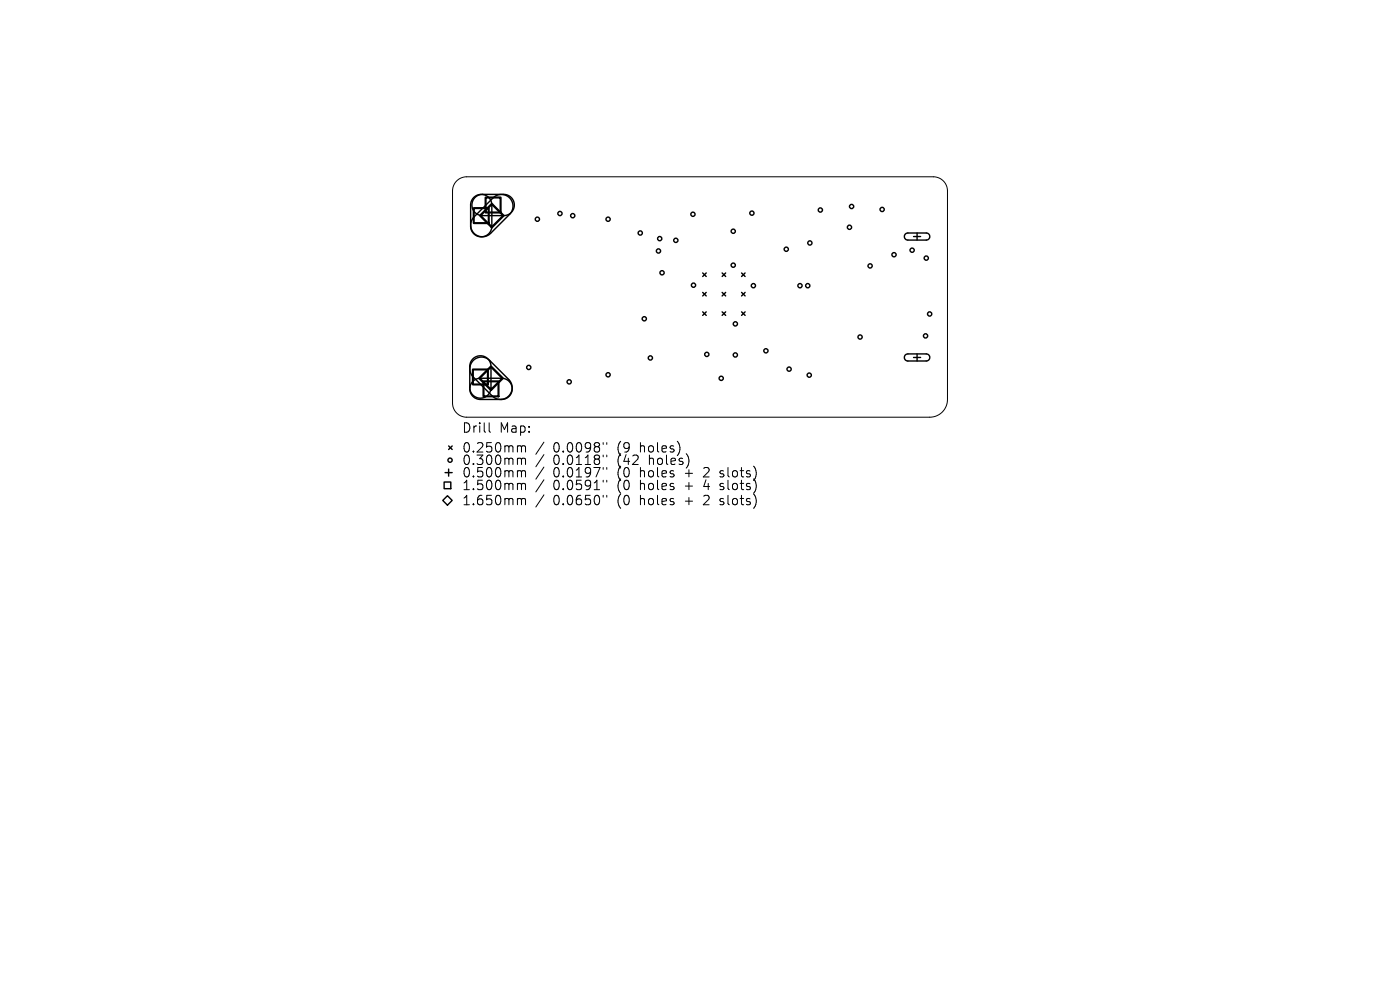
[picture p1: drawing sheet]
<svg xmlns="http://www.w3.org/2000/svg" width="297mm" height="210mm" viewBox="0 0 297 210" stroke-linecap="round" stroke-linejoin="round" font-family="sans-serif">
<defs><g id="words">
<g font-size="2.8">
<text x="97.9" y="92.1">Drill</text>
<text x="105.9" y="92.1">Map:</text>
<text x="97.9" y="96.3">0.250mm</text>
<text x="97.9" y="98.9">0.300mm</text>
<text x="97.9" y="101.6">0.500mm</text>
<text x="117.4" y="96.3">0.0098&quot;</text>
<text x="117.4" y="98.9">0.0118&quot;</text>
<text x="117.4" y="101.6">0.0197&quot;</text>
<text x="131.1" y="96.3">(9</text>
<text x="131.1" y="98.9">(42</text>
<text x="131.1" y="101.6">(0</text>
<text x="136.1" y="96.3">holes)</text>
<text x="136.1" y="101.6">holes</text>
<text x="138" y="98.9">holes)</text>
<text x="145.8" y="101.6">+</text>
<text x="150" y="101.6">2</text>
<text x="153.6" y="101.6">slots)</text>
<text x="97.9" y="104.3">1.500mm</text>
<text x="97.9" y="107.5">1.650mm</text>
<text x="117.4" y="104.3">0.0591&quot;</text>
<text x="117.4" y="107.5">0.0650&quot;</text>
<text x="131.1" y="104.3">(0</text>
<text x="131.1" y="107.5">(0</text>
<text x="136.1" y="104.3">holes</text>
<text x="136.1" y="107.5">holes</text>
<text x="145.8" y="104.3">+</text>
<text x="145.8" y="107.5">+</text>
<text x="150" y="104.3">4</text>
<text x="150" y="107.5">2</text>
<text x="153.6" y="104.3">slots)</text>
<text x="153.6" y="107.5">slots)</text>
</g>
</g></defs>
<g fill="none" stroke="#000" stroke-width=".21">
<path d="M96.9 38.4a3 3 0 0 1 2.1-.9h99a3 3 0 0 1 3 3v44.3a3.8 3.8 0 0 1-3.7 3.7h-98.3a3 3 0 0 1-3-3v-45a3 3 0 0 1 .9-2.1zM103.8 89.7v1.7l.3 .3M110.1 94.6l.4 .1 .1 .1M110.1 97.2l.4 .1 .1 .2M110.1 99.8h.2l.3 .3M110.6 94.8l.3-.2 .5 .1 .1 1.2M110.6 94.8v1.1M110.6 97.5v1M110.6 97.5l.3-.3 .5 .1 .1 1.2M115.4 93.8l-1.7 2.6M115.4 96.4l-1.7 2.6M115.4 99.1l-1.7 2.5"/>
<path d="M128 93.9v.4M128 96.5v.4M128 99.2v.4M128.7 93.9v.4M128.7 96.5v.4M128.7 99.2v.4M152.8 99.9v.5M110.1 102.5h.2l.3 .3M110.1 105.7l.4 .1 .1 .2M110.6 100.1v1.1M110.6 102.8v1.1M110.6 106v1.1"/>
<path d="M110.6 100.1l.3-.3 .5 .1 .1 1.3M110.6 102.8l.3-.3 .5 .1 .1 1.3M110.6 106l.3-.3 .5 .1 .1 1.3M115.4 101.8l-1.7 2.5M115.4 105l-1.7 2.5M128 101.9v.4M128 105.1v.4M128.7 101.9v.4M128.7 105.1v.4M152.7 101.1l.2 .1M152.7 103.8l.2 .1M152.7 107l.2 .1"/>
<path d="M152.8 102.6v.5M152.8 105.8v.5"/>
</g>
<g fill="none" stroke="#000" stroke-width=".3">
<path d="M100.5 41.9a2.25 2.25 0 0 1 2.5-.5 2.25 2.25 0 0 1 1.3 2.1v4.5a2.25 2.25 0 0 1-2.2 2.2 2.25 2.25 0 0 1-2.3-2.2v-4.7l.3-.8zM100.8 41.9l.6-.5 .8-.2h4.7a2.25 2.25 0 0 1 2.2 2.3 2.25 2.25 0 0 1-2.2 2.2h-4.5a2.25 2.25 0 0 1-2.1-1.4 2.25 2.25 0 0 1 .5-2.4zM104.6 42a2.48 2.48 0 0 1 3.5 0 2.48 2.48 0 0 1 0 3.5l-4 4a2.48 2.48 0 0 1-3.5 0 2.48 2.48 0 0 1 0-3.5zM149.1 57.9l.7 .8M149.8 57.9l-.7 .8M153.2 57.9l.7 .8M153.9 57.9l-.7 .8M157.3 57.9l.8 .8M158.1 57.9l-.8 .8M192.1 49.6l.4-.2h4a.75 .75 0 0 1 .8 .8 .75 .75 0 0 1-.8 .7h-3.9a.75 .75 0 0 1-.7-.4 .75 .75 0 0 1 .2-.9zM193.8 50.2h1.5M194.6 49.4v1.5"/>
<path d="M100.3 76.1a2.25 2.25 0 0 1 2.5-.5 2.25 2.25 0 0 1 1.4 2.1v4.5a2.25 2.25 0 0 1-2.3 2.3 2.25 2.25 0 0 1-2.2-2.3v-4.7l.2-.7zM100.4 76.5a2.47 2.47 0 0 1 3.5 0l4 4a2.48 2.48 0 0 1 0 3.5 2.48 2.48 0 0 1-3.5 0l-4-4a2.47 2.47 0 0 1 0-3.5zM149.1 62l.7 .8M149.1 66.2l.7 .7M149.8 62l-.7 .8M149.8 66.2l-.7 .7M153.2 62l.7 .8M153.2 66.2l.7 .7M153.9 62l-.7 .8M153.9 66.2l-.7 .7M157.3 66.2l.8 .7M157.3 62l.8 .8"/>
<path d="M158.1 62l-.8 .8M158.1 66.2l-.8 .7M192.1 75.3l.4-.2h4a.75 .75 0 0 1 .8 .7 .75 .75 0 0 1-.8 .8h-3.9a.75 .75 0 0 1-.7-.5 .75 .75 0 0 1 .2-.8zM193.8 75.8h1.5M194.6 75.1v1.5M95.2 94.6l.7 .8M95.2 99.5v1.5M95.9 94.6l-.7 .8M100.3 80.9l.7-.5 .7-.2h4.7a2.25 2.25 0 0 1 2.3 2.3 2.25 2.25 0 0 1-2.3 2.2h-4.5a2.25 2.25 0 0 1-2.1-1.4 2.25 2.25 0 0 1 .5-2.4zM93.9 106.2l1-1 1 1-1 1zM94.2 102.3h1.4v1.4h-1.4zM94.4 100.3h1.5"/>
<circle cx="114" cy="46.5" r=".45"/>
<circle cx="118.8" cy="45.3" r=".45"/>
<circle cx="121.5" cy="45.8" r=".45"/>
<circle cx="129" cy="46.5" r=".45"/>
<circle cx="135.8" cy="49.4" r=".45"/>
<circle cx="139.7" cy="53.2" r=".45"/>
<circle cx="140" cy="50.6" r=".45"/>
<circle cx="140.4" cy="57.9" r=".45"/>
<circle cx="143.4" cy="51" r=".45"/>
<circle cx="147" cy="45.5" r=".45"/>
<circle cx="155.6" cy="56.3" r=".45"/>
<circle cx="155.6" cy="49.1" r=".45"/>
<circle cx="159.5" cy="45.2" r=".45"/>
<circle cx="166.8" cy="52.9" r=".45"/>
<circle cx="171.8" cy="51.5" r=".45"/>
<circle cx="174" cy="44.5" r=".45"/>
<circle cx="180.2" cy="48.2" r=".45"/>
<circle cx="180.7" cy="43.8" r=".45"/>
<circle cx="184.6" cy="56.4" r=".45"/>
<circle cx="187.1" cy="44.4" r=".45"/>
<circle cx="189.7" cy="54" r=".45"/>
<circle cx="193.5" cy="53.1" r=".45"/>
<circle cx="196.5" cy="54.8" r=".45"/>
<circle cx="112.2" cy="77.9" r=".45"/>
<circle cx="129" cy="79.5" r=".45"/>
<circle cx="136.7" cy="67.6" r=".45"/>
<circle cx="138" cy="75.9" r=".45"/>
<circle cx="147.1" cy="60.5" r=".45"/>
<circle cx="149.9" cy="75.2" r=".45"/>
<circle cx="156" cy="75.3" r=".45"/>
<circle cx="156" cy="68.7" r=".45"/>
<circle cx="159.8" cy="60.6" r=".45"/>
<circle cx="162.5" cy="74.4" r=".45"/>
<circle cx="167.4" cy="78.3" r=".45"/>
<circle cx="169.7" cy="60.6" r=".45"/>
<circle cx="171.4" cy="60.6" r=".45"/>
<circle cx="171.7" cy="79.6" r=".45"/>
<circle cx="182.5" cy="71.5" r=".45"/>
<circle cx="196.4" cy="71.3" r=".45"/>
<circle cx="197.2" cy="66.6" r=".45"/>
<circle cx="95.5" cy="97.6" r=".45"/>
<circle cx="120.7" cy="81" r=".45"/>
<circle cx="153" cy="80.3" r=".45"/>
</g>
<path d="M100.5 44.1h3.2v3.2h-3.2zM103 41.9h3.2v3.2h-3.2zM100.3 78.4h3.2v3.2h-3.2zM102.6 80.9h3.2v3.2h-3.2z" fill="none" stroke="#000" stroke-width=".45"/>
<path d="M104.3 43.3l2.5 2.4-2.5 2.5-2.4-2.5zM101.7 80.2l2.5-2.4 2.4 2.4-2.4 2.5z" fill="none" stroke="#000" stroke-width=".5"/>
<use href="#words"/>
</svg>
